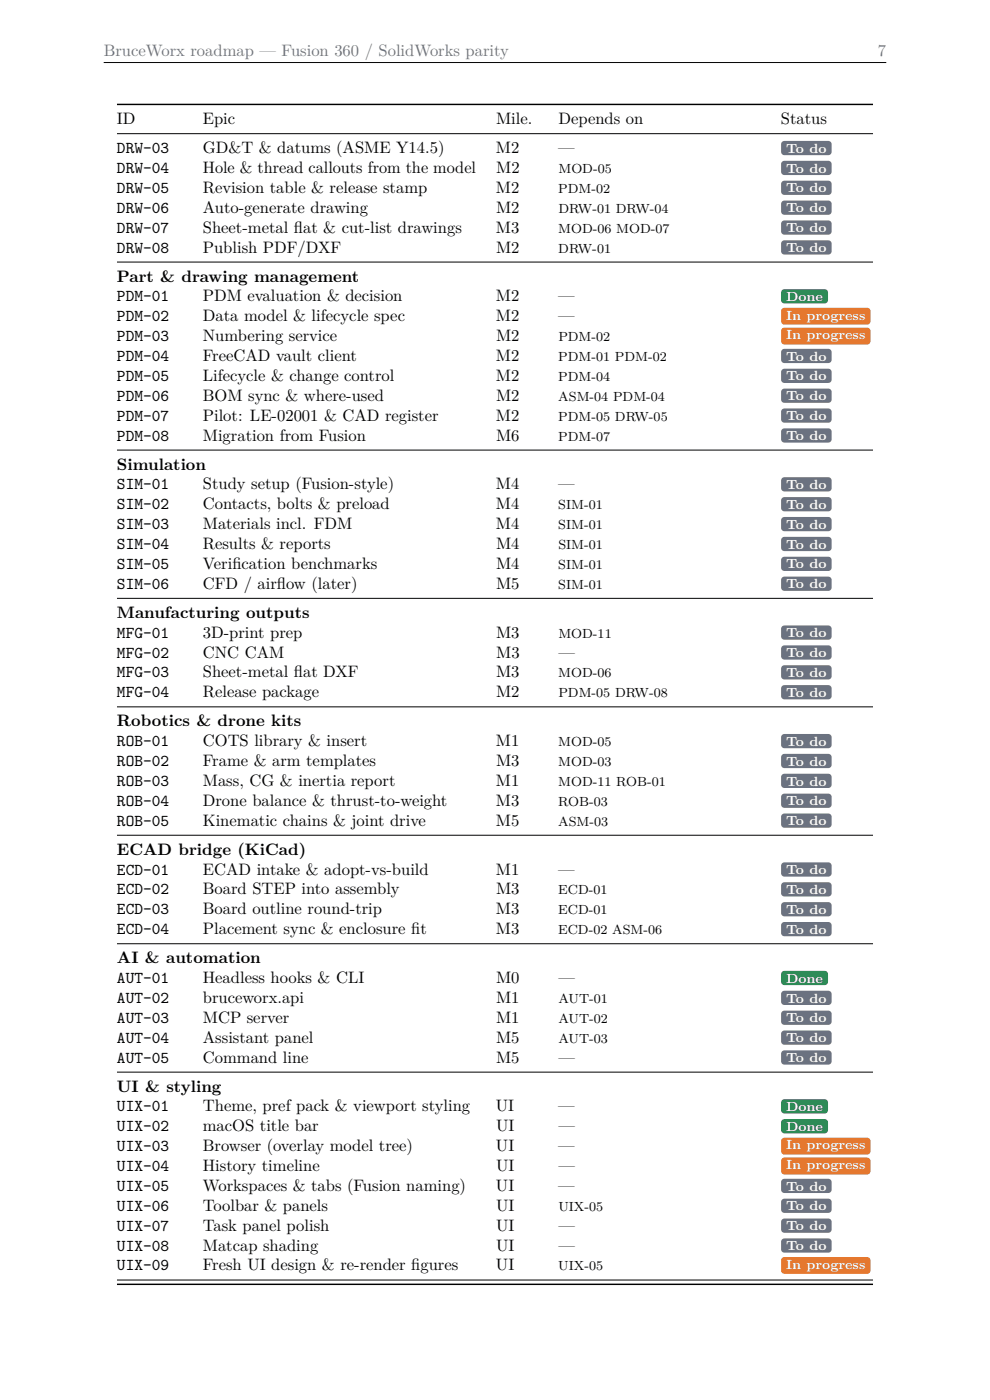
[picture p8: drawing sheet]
<svg xmlns="http://www.w3.org/2000/svg" width="210mm" height="297mm" viewBox="0 0 210 297" stroke-linecap="round" stroke-linejoin="round" font-family="sans-serif">
<defs><g id="words">
<g font-size="3.5" fill="#6b7280">
<text x="22" y="11.9">BruceWorx roadmap — Fusion 360 / SolidWorks parity</text>
<text x="186.2" y="11.9">7</text>
</g>
<g font-size="3.5">
<text x="24.8" y="26.3">ID</text>
<text x="43" y="26.3">Epic</text>
<text x="105.2" y="26.3">Mile.</text>
<text x="118.4" y="26.3">Depends on</text>
<text x="165.6" y="26.3">Status</text>
<text x="24.8" y="32.5">DRW-03</text>
<text x="43" y="32.5">GD&amp;T &amp; datums (ASME Y14.5)</text>
<text x="105.2" y="32.5">M2</text>
<text x="118.4" y="32.5">—</text>
<text x="24.8" y="36.7">DRW-04</text>
<text x="24.8" y="40.9">DRW-05</text>
<text x="43" y="40.9">Revision table &amp; release stamp</text>
<text x="43" y="36.7">Hole &amp; thread callouts from the model</text>
<text x="105.2" y="40.9">M2</text>
<text x="105.3" y="36.7">M2</text>
<text x="24.8" y="45.1">DRW-06</text>
<text x="43" y="45.1">Auto-generate drawing</text>
<text x="105.2" y="45.1">M2</text>
<text x="24.8" y="49.4">DRW-07</text>
<text x="24.8" y="53.6">DRW-08</text>
<text x="43" y="49.4">Sheet-metal f</text>
<text x="43" y="53.6">Publish PDF/DXF</text>
<text x="62.3" y="49.4">lat &amp; cut-list drawings</text>
<text x="105.2" y="49.4">M3</text>
<text x="105.2" y="53.6">M2</text>
<text x="24.8" y="59.7">Part &amp; drawing management</text>
<text x="24.8" y="63.9">PDM-01</text>
<text x="43" y="63.9">PDM evaluation &amp; decision</text>
<text x="105.2" y="63.9">M2</text>
<text x="118.4" y="63.9">—</text>
<text x="24.8" y="68.2">PDM-02</text>
<text x="43" y="68.2">Data model &amp; lifecycle spec</text>
<text x="105.2" y="68.2">M2</text>
<text x="118.4" y="68.2">—</text>
<text x="24.8" y="72.4">PDM-03</text>
<text x="24.8" y="76.6">PDM-04</text>
<text x="43" y="72.4">Numbering service</text>
<text x="43" y="76.6">FreeCAD vault client</text>
<text x="105.2" y="76.6">M2</text>
<text x="105.2" y="72.4">M2</text>
<text x="24.8" y="80.8">PDM-05</text>
<text x="43" y="80.8">Lifecycle &amp; change control</text>
<text x="105.2" y="80.8">M2</text>
<text x="24.8" y="85">PDM-06</text>
<text x="24.8" y="89.2">PDM-07</text>
<text x="43" y="85">BOM sync &amp; where-used</text>
<text x="43" y="89.2">Pilot: LE-02001 &amp; CAD register</text>
<text x="105.2" y="89.2">M2</text>
<text x="105.2" y="85">M2</text>
<text x="24.8" y="93.5">PDM-08</text>
<text x="43" y="93.5">Migration from Fusion</text>
<text x="105.2" y="93.5">M6</text>
<text x="24.8" y="99.6">Simulation</text>
<text x="24.8" y="103.8">SIM-01</text>
<text x="43" y="103.8">Study setup (Fusion-style)</text>
<text x="105.2" y="103.8">M4</text>
<text x="118.4" y="103.8">—</text>
<text x="24.8" y="108">SIM-02</text>
<text x="24.8" y="112.3">SIM-03</text>
<text x="43" y="108">Contacts, bolts &amp; preload</text>
<text x="43" y="112.3">Materials incl. FDM</text>
<text x="105.2" y="112.3">M4</text>
<text x="105.2" y="108">M4</text>
<text x="24.8" y="116.5">SIM-04</text>
<text x="43" y="116.5">Results &amp; reports</text>
<text x="105.2" y="116.5">M4</text>
<text x="24.8" y="120.7">SIM-05</text>
<text x="24.8" y="124.9">SIM-06</text>
<text x="43" y="120.7">Verif</text>
<text x="43" y="124.9">CFD / airf</text>
<text x="49.3" y="120.7">ication benchmarks</text>
<text x="58.7" y="124.9">low (later)</text>
<text x="105.2" y="120.7">M4</text>
<text x="105.2" y="124.9">M5</text>
<text x="24.8" y="131.1">Manufacturing outputs</text>
<text x="24.8" y="135.3">MFG-01</text>
<text x="43" y="135.3">3D-print prep</text>
<text x="105.2" y="135.3">M3</text>
<text x="24.8" y="139.5">MFG-02</text>
<text x="24.8" y="143.7">MFG-03</text>
<text x="43" y="139.5">CNC CAM</text>
<text x="43" y="143.7">Sheet-metal f</text>
<text x="62.3" y="143.7">lat DXF</text>
<text x="105.2" y="143.7">M3</text>
<text x="105.2" y="139.5">M3</text>
<text x="118.5" y="139.5">—</text>
<text x="24.8" y="147.9">MFG-04</text>
<text x="43" y="147.9">Release package</text>
<text x="105.2" y="147.9">M2</text>
<text x="24.8" y="154.1">Robotics &amp; drone kits</text>
<text x="24.8" y="158.3">ROB-01</text>
<text x="43" y="158.3">COTS library &amp; insert</text>
<text x="105.2" y="158.3">M1</text>
<text x="24.8" y="162.5">ROB-02</text>
<text x="24.8" y="166.7">ROB-03</text>
<text x="43" y="162.5">Frame &amp; arm templates</text>
<text x="43" y="166.7">Mass, CG &amp; inertia report</text>
<text x="105.2" y="166.7">M1</text>
<text x="105.2" y="162.5">M3</text>
<text x="24.8" y="170.9">ROB-04</text>
<text x="43" y="170.9">Drone balance &amp; thrust-to-weight</text>
<text x="105.2" y="170.9">M3</text>
<text x="24.8" y="175.2">ROB-05</text>
<text x="43" y="175.2">Kinematic chains &amp; joint drive</text>
<text x="105.2" y="175.2">M5</text>
<text x="24.8" y="181.3">ECAD bridge (KiCad)</text>
<text x="24.8" y="185.5">ECD-01</text>
<text x="43" y="185.5">ECAD intake &amp; adopt-vs-build</text>
<text x="105.2" y="185.5">M1</text>
<text x="118.4" y="185.5">—</text>
<text x="24.8" y="189.8">ECD-02</text>
<text x="43" y="189.8">Board STEP into assembly</text>
<text x="105.2" y="189.8">M3</text>
<text x="24.8" y="194">ECD-03</text>
<text x="43" y="194">Board outline round-trip</text>
<text x="105.2" y="194">M3</text>
<text x="24.8" y="198.2">ECD-04</text>
<text x="43" y="198.2">Placement sync &amp; enclosure f</text>
<text x="87.2" y="198.2">it</text>
<text x="105.2" y="198.2">M3</text>
<text x="24.8" y="204.3">AI &amp; automation</text>
<text x="24.8" y="208.6">AUT-01</text>
<text x="43" y="208.6">Headless hooks &amp; CLI</text>
<text x="105.2" y="208.6">M0</text>
<text x="118.4" y="208.6">—</text>
<text x="24.8" y="212.8">AUT-02</text>
<text x="43" y="212.8">bruceworx.api</text>
<text x="105.2" y="212.8">M1</text>
<text x="24.8" y="217">AUT-03</text>
<text x="24.8" y="221.2">AUT-04</text>
<text x="43" y="217">MCP server</text>
<text x="43" y="221.2">Assistant panel</text>
<text x="105.2" y="221.2">M5</text>
<text x="105.2" y="217">M1</text>
<text x="24.8" y="225.4">AUT-05</text>
<text x="43" y="225.4">Command line</text>
<text x="105.2" y="225.4">M5</text>
<text x="118.4" y="225.4">—</text>
<text x="24.8" y="231.6">UI &amp; styling</text>
<text x="24.8" y="235.8">UIX-01</text>
<text x="43" y="235.8">Theme, pref pack &amp; viewport styling</text>
<text x="105.2" y="235.8">UI</text>
<text x="118.4" y="235.8">—</text>
<text x="24.8" y="240">UIX-02</text>
<text x="24.8" y="244.2">UIX-03</text>
<text x="43" y="240">macOS title bar</text>
<text x="43" y="244.2">Browser (overlay model tree)</text>
<text x="105.2" y="244.2">UI</text>
<text x="105.2" y="240">UI</text>
<text x="118.4" y="244.2">—</text>
<text x="118.4" y="240">—</text>
<text x="24.8" y="248.4">UIX-04</text>
<text x="43" y="248.4">History timeline</text>
<text x="105.2" y="248.4">UI</text>
<text x="118.4" y="248.4">—</text>
<text x="24.8" y="252.7">UIX-05</text>
<text x="24.8" y="256.9">UIX-06</text>
<text x="43" y="252.7">Workspaces &amp; tabs (Fusion naming)</text>
<text x="43" y="256.9">Toolbar &amp; panels</text>
<text x="105.2" y="252.7">UI</text>
<text x="105.2" y="256.9">UI</text>
<text x="118.4" y="252.7">—</text>
<text x="24.8" y="261.1">UIX-07</text>
<text x="43" y="261.1">Task panel polish</text>
<text x="105.2" y="261.1">UI</text>
<text x="118.4" y="261.1">—</text>
<text x="24.8" y="265.3">UIX-08</text>
<text x="24.8" y="269.5">UIX-09</text>
<text x="43" y="265.3">Matcap shading</text>
<text x="43" y="269.5">Fresh UI design &amp; re-render f</text>
<text x="87.2" y="269.5">igures</text>
<text x="105.2" y="269.5">UI</text>
<text x="105.2" y="265.3">UI</text>
<text x="118.4" y="265.3">—</text>
</g>
<g font-size="2.8" fill="#fff">
<text x="166.7" y="32.4">To do</text>
<text x="166.7" y="36.6">To do</text>
<text x="166.7" y="40.8">To do</text>
<text x="166.7" y="45">To do</text>
<text x="166.7" y="49.3">To do</text>
<text x="166.7" y="53.5">To do</text>
<text x="166.7" y="63.8">Done</text>
<text x="166.7" y="67.8">In progress</text>
<text x="166.7" y="72">In progress</text>
<text x="166.7" y="76.5">To do</text>
<text x="166.7" y="80.7">To do</text>
<text x="166.7" y="84.9">To do</text>
<text x="166.7" y="89.1">To do</text>
<text x="166.7" y="93.4">To do</text>
<text x="166.7" y="103.7">To do</text>
<text x="166.7" y="108">To do</text>
<text x="166.7" y="112.2">To do</text>
<text x="166.7" y="116.4">To do</text>
<text x="166.7" y="120.6">To do</text>
<text x="166.7" y="124.8">To do</text>
<text x="166.7" y="135.2">To do</text>
<text x="166.7" y="139.4">To do</text>
<text x="166.7" y="143.6">To do</text>
<text x="166.7" y="147.8">To do</text>
<text x="166.7" y="158.2">To do</text>
<text x="166.7" y="162.4">To do</text>
<text x="166.7" y="166.6">To do</text>
<text x="166.7" y="170.9">To do</text>
<text x="166.7" y="175.1">To do</text>
<text x="166.7" y="185.4">To do</text>
<text x="166.7" y="189.7">To do</text>
<text x="166.7" y="193.9">To do</text>
<text x="166.7" y="198.1">To do</text>
<text x="166.7" y="208.5">Done</text>
<text x="166.7" y="212.7">To do</text>
<text x="166.7" y="216.9">To do</text>
<text x="166.7" y="221.1">To do</text>
<text x="166.7" y="225.3">To do</text>
<text x="166.7" y="235.7">Done</text>
<text x="166.7" y="239.9">Done</text>
<text x="166.7" y="243.9">In progress</text>
<text x="166.7" y="248.1">In progress</text>
<text x="166.7" y="252.6">To do</text>
<text x="166.7" y="256.8">To do</text>
<text x="166.7" y="261">To do</text>
<text x="166.7" y="265.2">To do</text>
<text x="166.7" y="269.2">In progress</text>
</g>
<g font-size="2.8">
<text x="118.4" y="40.9">PDM-02</text>
<text x="118.5" y="36.7">MOD-05</text>
<text x="118.4" y="45.1">DRW-01 DRW-04</text>
<text x="118.4" y="49.4">MOD-06 MOD-07</text>
<text x="118.4" y="53.6">DRW-01</text>
<text x="118.4" y="76.6">PDM-01 PDM-02</text>
<text x="118.4" y="72.4">PDM-02</text>
<text x="118.4" y="80.8">PDM-04</text>
<text x="118.4" y="89.2">PDM-05 DRW-05</text>
<text x="118.4" y="85">ASM-04 PDM-04</text>
<text x="118.4" y="93.5">PDM-07</text>
<text x="118.4" y="112.3">SIM-01</text>
<text x="118.4" y="108">SIM-01</text>
<text x="118.4" y="116.5">SIM-01</text>
<text x="118.4" y="120.7">SIM-01</text>
<text x="118.4" y="124.9">SIM-01</text>
<text x="118.4" y="135.3">MOD-11</text>
<text x="118.4" y="143.7">MOD-06</text>
<text x="118.4" y="147.9">PDM-05 DRW-08</text>
<text x="118.4" y="158.3">MOD-05</text>
<text x="118.4" y="166.7">MOD-11 ROB-01</text>
<text x="118.4" y="162.5">MOD-03</text>
<text x="118.4" y="170.9">ROB-03</text>
<text x="118.4" y="175.2">ASM-03</text>
<text x="118.4" y="189.8">ECD-01</text>
<text x="118.4" y="194">ECD-01</text>
<text x="118.4" y="198.2">ECD-02 ASM-06</text>
<text x="118.4" y="212.8">AUT-01</text>
<text x="118.4" y="221.2">AUT-03</text>
<text x="118.4" y="217">AUT-02</text>
<text x="118.4" y="256.9">UIX-05</text>
<text x="118.4" y="269.5">UIX-05</text>
</g>
</g></defs>
<path d="M22 13.3h166M24.8 28.4h160.4" fill="none" stroke="#000" stroke-width=".21"/>
<path d="M24.8 22.2h160.4" fill="none" stroke="#000" stroke-width=".31"/>
<g fill="#6b7280">
<path d="M165.9 30.1l.5-.2h9.3a.7 .7 0 0 1 .7 .7v1.6a.7 .7 0 0 1-.7 .7h-9.3a.7 .7 0 0 1-.7-.7v-1.6z"/>
<path d="M165.9 34.3l.5-.2h9.3a.7 .7 0 0 1 .7 .7v1.6a.7 .7 0 0 1-.7 .7h-9.3a.7 .7 0 0 1-.7-.7v-1.6z"/>
<path d="M165.9 38.5l.5-.2h9.3a.7 .7 0 0 1 .7 .7v1.7a.7 .7 0 0 1-.7 .7h-9.3a.7 .7 0 0 1-.7-.7v-1.7z"/>
<path d="M165.9 42.8l.5-.3h9.3a.7 .7 0 0 1 .7 .7v1.7a.7 .7 0 0 1-.7 .7h-9.3a.7 .7 0 0 1-.7-.7v-1.7z"/>
<path d="M165.9 47l.5-.2h9.3a.7 .7 0 0 1 .7 .7v1.6a.7 .7 0 0 1-.7 .7h-9.3a.7 .7 0 0 1-.7-.7v-1.6z"/>
<path d="M165.9 51.2l.5-.2h9.3a.7 .7 0 0 1 .7 .7v1.6a.7 .7 0 0 1-.7 .7h-9.3a.7 .7 0 0 1-.7-.7v-1.6z"/>
</g>
<path d="M24.8 55.6h160.4" fill="none" stroke="#000" stroke-width=".21"/>
<path d="M165.9 61.6l.5-.3h8.5a.7 .7 0 0 1 .7 .8v1.6a.7 .7 0 0 1-.7 .7h-8.5a.7 .7 0 0 1-.7-.7v-1.6z" fill="#2e8b57"/>
<g fill="#e5782f">
<path d="M165.9 65.5l.5-.2h17.5a.7 .7 0 0 1 .7 .7v2.2a.7 .7 0 0 1-.7 .7h-17.5a.7 .7 0 0 1-.7-.7v-2.2z"/>
<path d="M165.9 69.7l.5-.2h17.5a.7 .7 0 0 1 .7 .7v2.2a.7 .7 0 0 1-.7 .7h-17.5a.7 .7 0 0 1-.7-.7v-2.2z"/>
</g>
<g fill="#6b7280">
<path d="M165.9 74.2l.5-.2h9.3a.7 .7 0 0 1 .7 .7v1.6a.7 .7 0 0 1-.7 .7h-9.3a.7 .7 0 0 1-.7-.7v-1.6z"/>
<path d="M165.9 78.4l.5-.2h9.3a.7 .7 0 0 1 .7 .7v1.6a.7 .7 0 0 1-.7 .7h-9.3a.7 .7 0 0 1-.7-.7v-1.6z"/>
<path d="M165.9 82.6l.5-.2h9.3a.7 .7 0 0 1 .7 .7v1.7a.7 .7 0 0 1-.7 .7h-9.3a.7 .7 0 0 1-.7-.7v-1.7z"/>
<path d="M165.9 86.9l.5-.2h9.3a.7 .7 0 0 1 .7 .7v1.6a.7 .7 0 0 1-.7 .7h-9.3a.7 .7 0 0 1-.7-.7v-1.6z"/>
<path d="M165.9 91.1l.5-.2h9.3a.7 .7 0 0 1 .7 .7v1.6a.7 .7 0 0 1-.7 .7h-9.3a.7 .7 0 0 1-.7-.7v-1.6z"/>
</g>
<path d="M24.8 95.5h160.4" fill="none" stroke="#000" stroke-width=".21"/>
<g fill="#6b7280">
<path d="M165.9 101.4l.5-.2h9.3a.7 .7 0 0 1 .7 .7v1.7a.7 .7 0 0 1-.7 .7h-9.3a.7 .7 0 0 1-.7-.7v-1.7z"/>
<path d="M165.9 105.7l.5-.2h9.3a.7 .7 0 0 1 .7 .7v1.6a.7 .7 0 0 1-.7 .7h-9.3a.7 .7 0 0 1-.7-.7v-1.6z"/>
<path d="M165.9 109.9l.5-.2h9.3a.7 .7 0 0 1 .7 .7v1.6a.7 .7 0 0 1-.7 .7h-9.3a.7 .7 0 0 1-.7-.7v-1.6z"/>
<path d="M165.9 114.1l.5-.2h9.3a.7 .7 0 0 1 .7 .7v1.6a.7 .7 0 0 1-.7 .7h-9.3a.7 .7 0 0 1-.7-.7v-1.6z"/>
<path d="M165.9 118.3l.5-.2h9.3a.7 .7 0 0 1 .7 .7v1.6a.7 .7 0 0 1-.7 .7h-9.3a.7 .7 0 0 1-.7-.7v-1.6z"/>
<path d="M165.9 122.5l.5-.2h9.3a.7 .7 0 0 1 .7 .7v1.6a.7 .7 0 0 1-.7 .7h-9.3a.7 .7 0 0 1-.7-.7v-1.6z"/>
</g>
<path d="M24.8 126.9h160.4" fill="none" stroke="#000" stroke-width=".21"/>
<g fill="#6b7280">
<path d="M165.9 132.9l.5-.2h9.3a.7 .7 0 0 1 .7 .7v1.6a.7 .7 0 0 1-.7 .7h-9.3a.7 .7 0 0 1-.7-.7v-1.6z"/>
<path d="M165.9 137.1l.5-.2h9.3a.7 .7 0 0 1 .7 .7v1.6a.7 .7 0 0 1-.7 .7h-9.3a.7 .7 0 0 1-.7-.7v-1.6z"/>
<path d="M165.9 141.3l.5-.2h9.3a.7 .7 0 0 1 .7 .7v1.6a.7 .7 0 0 1-.7 .7h-9.3a.7 .7 0 0 1-.7-.7v-1.6z"/>
<path d="M165.9 145.5l.5-.2h9.3a.7 .7 0 0 1 .7 .7v1.7a.7 .7 0 0 1-.7 .7h-9.3a.7 .7 0 0 1-.7-.7v-1.7z"/>
</g>
<path d="M24.8 150h160.4" fill="none" stroke="#000" stroke-width=".21"/>
<g fill="#6b7280">
<path d="M165.9 155.9l.5-.2h9.3a.7 .7 0 0 1 .7 .7v1.6a.7 .7 0 0 1-.7 .7h-9.3a.7 .7 0 0 1-.7-.7v-1.6z"/>
<path d="M165.9 160.1l.5-.2h9.3a.7 .7 0 0 1 .7 .7v1.6a.7 .7 0 0 1-.7 .7h-9.3a.7 .7 0 0 1-.7-.7v-1.6z"/>
<path d="M165.9 164.3l.5-.2h9.3a.7 .7 0 0 1 .7 .7v1.7a.7 .7 0 0 1-.7 .7h-9.3a.7 .7 0 0 1-.7-.7v-1.7z"/>
<path d="M165.9 168.6l.5-.2h9.3a.7 .7 0 0 1 .7 .7v1.6a.7 .7 0 0 1-.7 .7h-9.3a.7 .7 0 0 1-.7-.7v-1.6z"/>
<path d="M165.9 172.8l.5-.2h9.3a.7 .7 0 0 1 .7 .7v1.6a.7 .7 0 0 1-.7 .7h-9.3a.7 .7 0 0 1-.7-.7v-1.6z"/>
</g>
<path d="M24.8 177.2h160.4" fill="none" stroke="#000" stroke-width=".21"/>
<g fill="#6b7280">
<path d="M165.9 183.1l.5-.2h9.3a.7 .7 0 0 1 .7 .7v1.7a.7 .7 0 0 1-.7 .7h-9.3a.7 .7 0 0 1-.7-.7v-1.7z"/>
<path d="M165.9 187.4l.5-.2h9.3a.7 .7 0 0 1 .7 .7v1.6a.7 .7 0 0 1-.7 .7h-9.3a.7 .7 0 0 1-.7-.7v-1.6z"/>
<path d="M165.9 191.6l.5-.2h9.3a.7 .7 0 0 1 .7 .7v1.6a.7 .7 0 0 1-.7 .7h-9.3a.7 .7 0 0 1-.7-.7v-1.6z"/>
<path d="M165.9 195.8l.5-.2h9.3a.7 .7 0 0 1 .7 .7v1.6a.7 .7 0 0 1-.7 .7h-9.3a.7 .7 0 0 1-.7-.7v-1.6z"/>
</g>
<path d="M24.8 200.2h160.4" fill="none" stroke="#000" stroke-width=".21"/>
<path d="M165.9 206.2l.5-.2h8.5a.7 .7 0 0 1 .7 .7v1.6a.7 .7 0 0 1-.7 .7h-8.5a.7 .7 0 0 1-.7-.7v-1.6z" fill="#2e8b57"/>
<g fill="#6b7280">
<path d="M165.9 210.4l.5-.2h9.3a.7 .7 0 0 1 .7 .7v1.6a.7 .7 0 0 1-.7 .7h-9.3a.7 .7 0 0 1-.7-.7v-1.6z"/>
<path d="M165.9 214.6l.5-.2h9.3a.7 .7 0 0 1 .7 .7v1.6a.7 .7 0 0 1-.7 .7h-9.3a.7 .7 0 0 1-.7-.7v-1.6z"/>
<path d="M165.9 218.8l.5-.2h9.3a.7 .7 0 0 1 .7 .7v1.6a.7 .7 0 0 1-.7 .7h-9.3a.7 .7 0 0 1-.7-.7v-1.6z"/>
<path d="M165.9 223l.5-.2h9.3a.7 .7 0 0 1 .7 .7v1.7a.7 .7 0 0 1-.7 .7h-9.3a.7 .7 0 0 1-.7-.7v-1.7z"/>
</g>
<path d="M24.8 227.4h160.4" fill="none" stroke="#000" stroke-width=".21"/>
<g fill="#2e8b57">
<path d="M165.9 233.4l.5-.2h8.5a.7 .7 0 0 1 .7 .7v1.6a.7 .7 0 0 1-.7 .7h-8.5a.7 .7 0 0 1-.7-.7v-1.6z"/>
<path d="M165.9 237.6l.5-.2h8.5a.7 .7 0 0 1 .7 .7v1.6a.7 .7 0 0 1-.7 .7h-8.5a.7 .7 0 0 1-.7-.7v-1.6z"/>
</g>
<g fill="#e5782f">
<path d="M165.9 241.6l.5-.2h17.5a.7 .7 0 0 1 .7 .7v2.1a.7 .7 0 0 1-.7 .7h-17.5a.7 .7 0 0 1-.7-.7v-2.1z"/>
<path d="M165.9 245.8l.5-.2h17.5a.7 .7 0 0 1 .7 .7v2.1a.7 .7 0 0 1-.7 .7h-17.5a.7 .7 0 0 1-.7-.7v-2.1z"/>
</g>
<g fill="#6b7280">
<path d="M165.9 250.3l.5-.2h9.3a.7 .7 0 0 1 .7 .7v1.6a.7 .7 0 0 1-.7 .7h-9.3a.7 .7 0 0 1-.7-.7v-1.6z"/>
<path d="M165.9 254.5l.5-.2h9.3a.7 .7 0 0 1 .7 .7v1.6a.7 .7 0 0 1-.7 .7h-9.3a.7 .7 0 0 1-.7-.7v-1.6z"/>
<path d="M165.9 258.7l.5-.2h9.3a.7 .7 0 0 1 .7 .7v1.6a.7 .7 0 0 1-.7 .7h-9.3a.7 .7 0 0 1-.7-.7v-1.6z"/>
<path d="M165.9 262.9l.5-.2h9.3a.7 .7 0 0 1 .7 .7v1.6a.7 .7 0 0 1-.7 .7h-9.3a.7 .7 0 0 1-.7-.7v-1.6z"/>
</g>
<path d="M165.9 266.9l.5-.2h17.5a.7 .7 0 0 1 .7 .7v2.1a.7 .7 0 0 1-.7 .7h-17.5a.7 .7 0 0 1-.7-.7v-2.1z" fill="#e5782f"/>
<path d="M24.8 271.6h160.4" fill="none" stroke="#000" stroke-width=".21"/>
<path d="M24.8 272.5h160.4" fill="none" stroke="#000" stroke-width=".31"/>
<use href="#words"/>
</svg>
